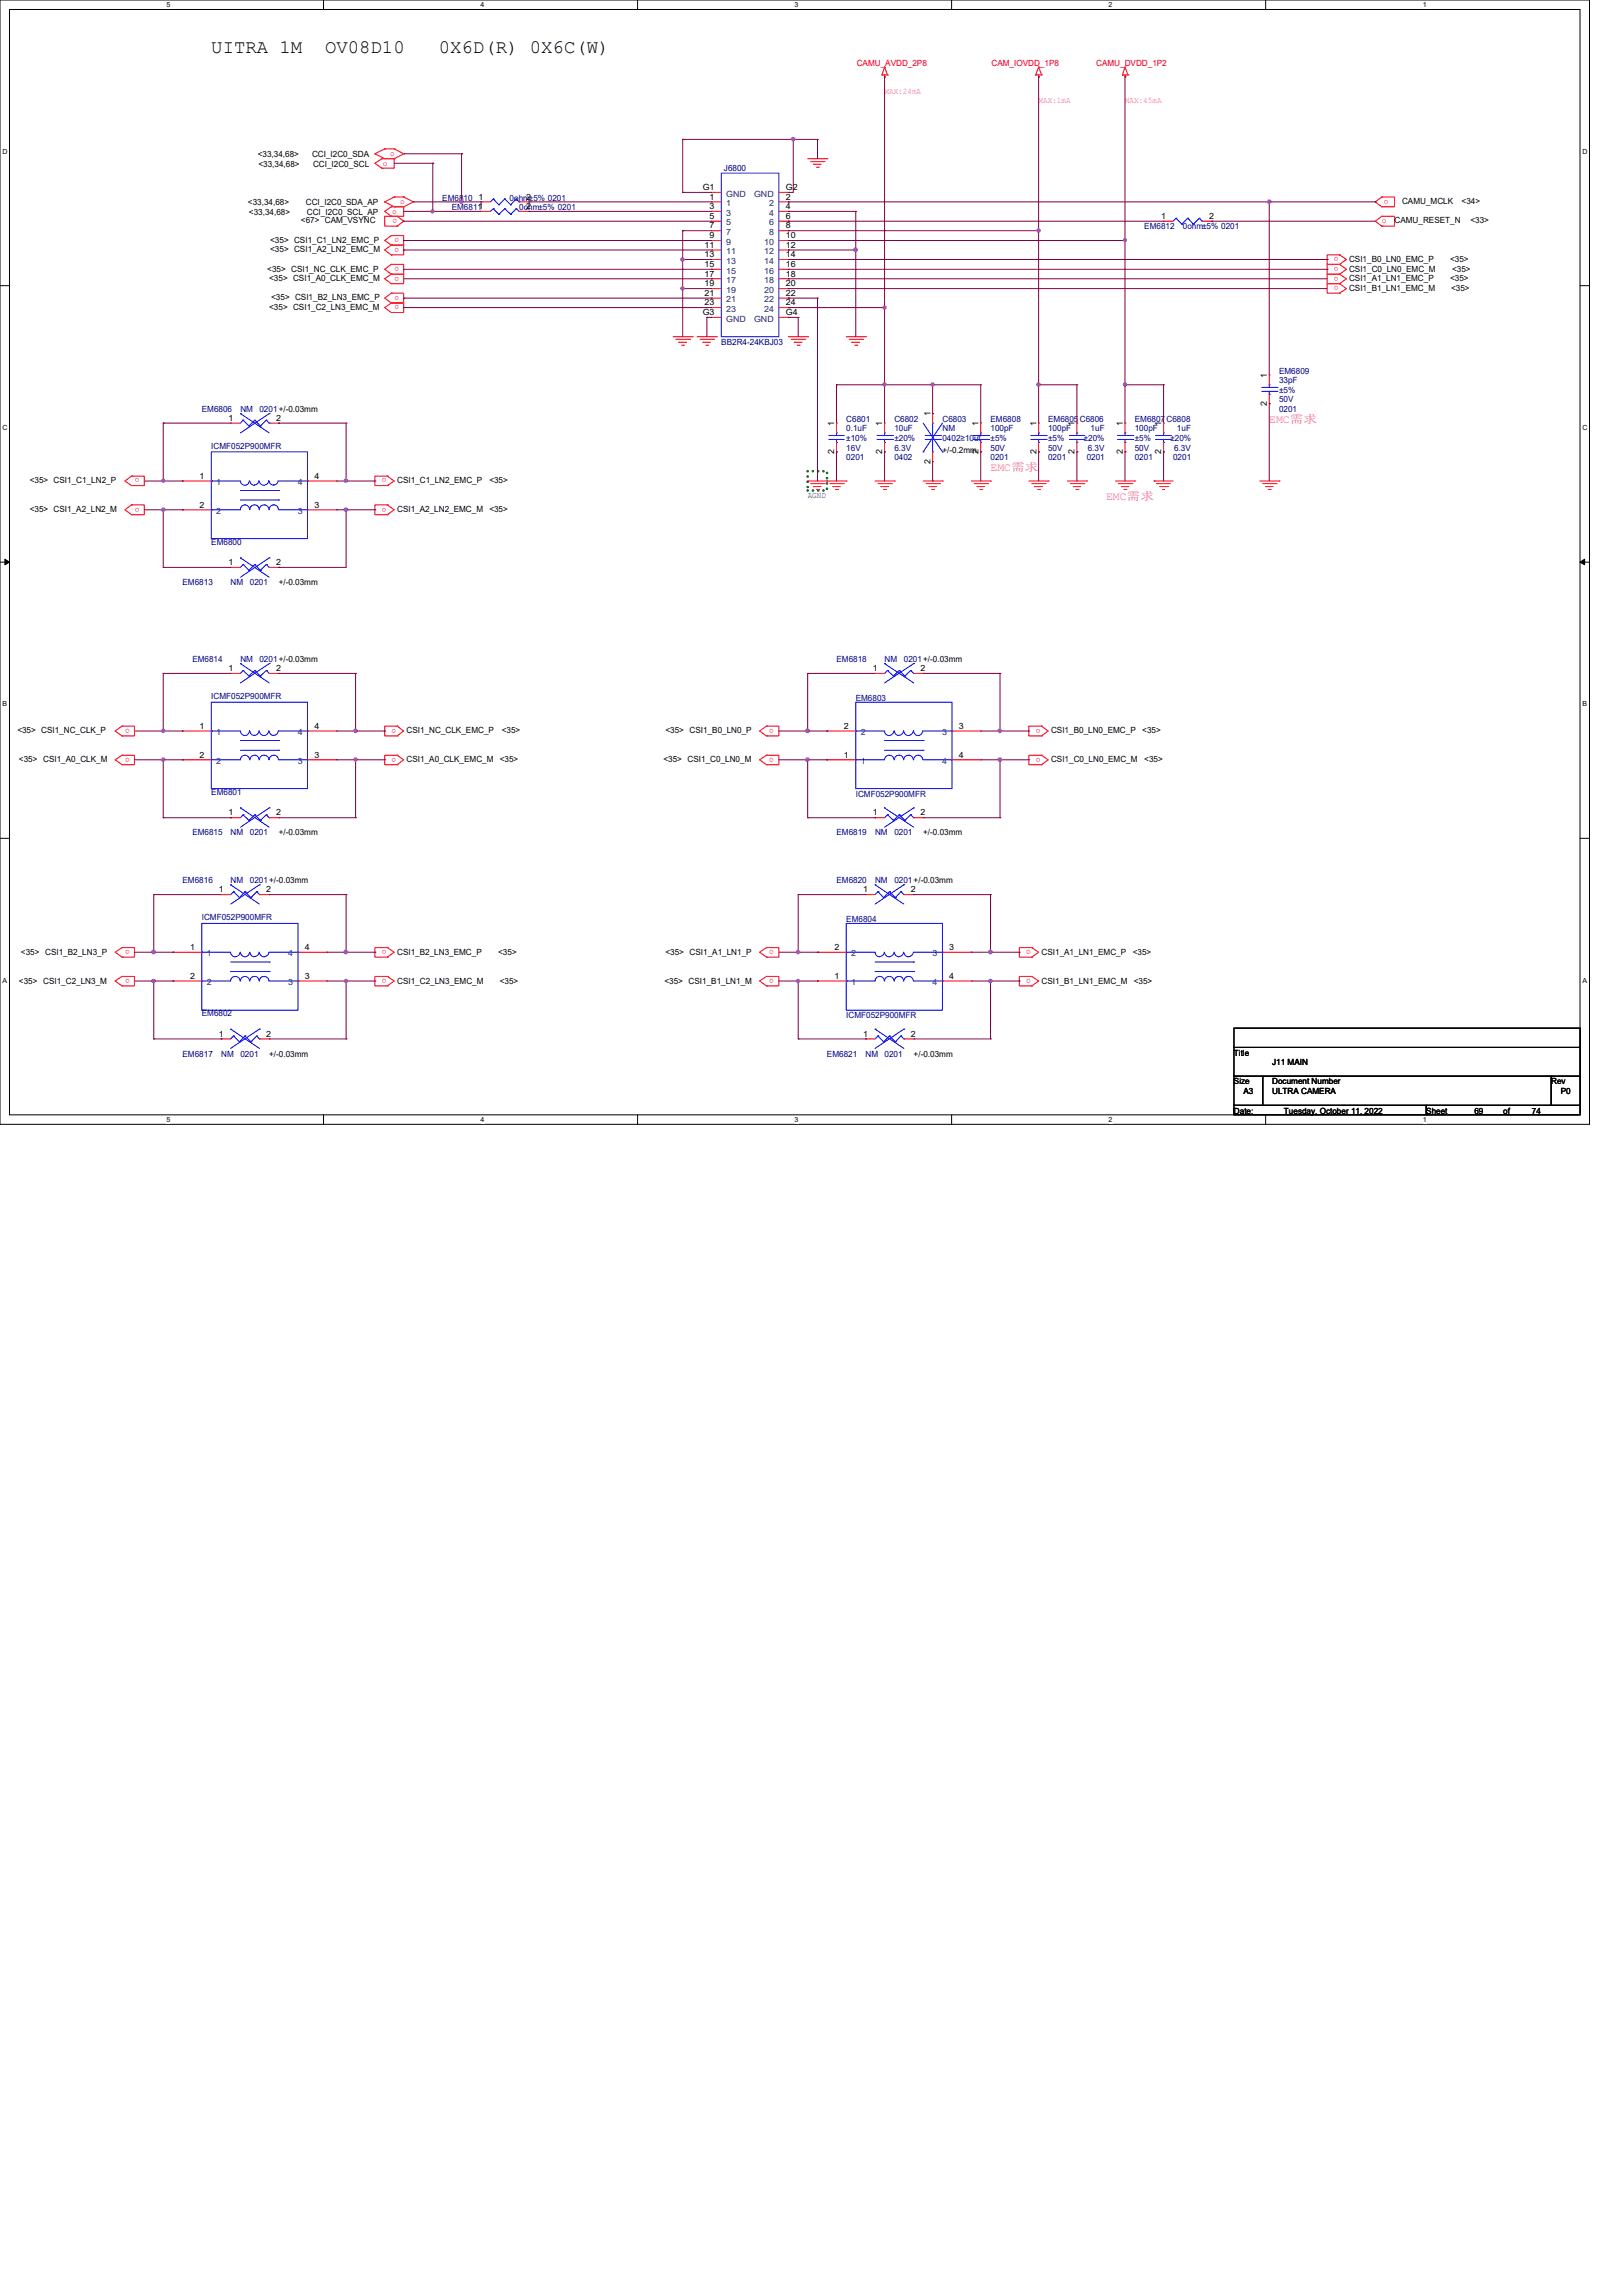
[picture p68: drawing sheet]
<svg xmlns="http://www.w3.org/2000/svg" width="210mm" height="297mm" viewBox="0 0 210 297" stroke-linecap="round" stroke-linejoin="round" font-family="sans-serif">
<defs><g id="words">
<g font-size="2.5">
<text x="27.3" y="6.9">UITRA 1M</text>
<text x="42.1" y="6.9">OV08D10</text>
<text x="56.8" y="6.9">0X6D(R) 0X6C(W)</text>
</g>
<g font-size="1.5" fill="#f0f">
<text x="164.3" y="54.7">EMC需需</text>
<text x="128.2" y="61">EMC需需</text>
<text x="143.1" y="64.7">EMC需需</text>
</g>
<g font-size="1.1" fill="#f00">
<text x="110.9" y="8.5">CAMU_AVDD_2P8</text>
<text x="128.3" y="8.5">CAM_IOVDD_1P8</text>
<text x="141.9" y="8.5">CAMU_DVDD_1P2</text>
<text x="49.5" y="21.5">o</text>
<text x="50.5" y="20.2">o</text>
<text x="50.8" y="27.7">o</text>
<text x="51.4" y="28.3" transform="rotate(-180 51.4 28.3)">o</text>
<text x="51.8" y="26.4">o</text>
<text x="178.8" y="28.9">o</text>
<text x="179.7" y="25.8" transform="rotate(-180 179.7 25.8)">o</text>
<text x="51.6" y="30.8" transform="rotate(-180 51.6 30.8)">o</text>
<text x="51.6" y="32" transform="rotate(-180 51.6 32)">o</text>
<text x="51.6" y="34.5" transform="rotate(-180 51.6 34.5)">o</text>
<text x="51.6" y="35.8" transform="rotate(-180 51.6 35.8)">o</text>
<text x="173.2" y="33.3" transform="rotate(-180 173.2 33.3)">o</text>
<text x="173.2" y="34.5" transform="rotate(-180 173.2 34.5)">o</text>
<text x="173.2" y="35.8" transform="rotate(-180 173.2 35.8)">o</text>
<text x="51.6" y="38.3" transform="rotate(-180 51.6 38.3)">o</text>
<text x="51.6" y="39.5" transform="rotate(-180 51.6 39.5)">o</text>
<text x="173.2" y="37" transform="rotate(-180 173.2 37)">o</text>
<text x="18" y="61.9" transform="rotate(-180 18 61.9)">o</text>
<text x="18" y="65.7" transform="rotate(-180 18 65.7)">o</text>
<text x="50" y="61.9" transform="rotate(-180 50 61.9)">o</text>
<text x="50" y="65.7" transform="rotate(-180 50 65.7)">o</text>
<text x="16.8" y="94.3" transform="rotate(-180 16.8 94.3)">o</text>
<text x="51.3" y="94.3" transform="rotate(-180 51.3 94.3)">o</text>
<text x="100.2" y="94.3" transform="rotate(-180 100.2 94.3)">o</text>
<text x="134.7" y="94.3" transform="rotate(-180 134.7 94.3)">o</text>
<text x="16.8" y="98" transform="rotate(-180 16.8 98)">o</text>
<text x="51.3" y="98" transform="rotate(-180 51.3 98)">o</text>
<text x="100.2" y="98" transform="rotate(-180 100.2 98)">o</text>
<text x="134.7" y="98" transform="rotate(-180 134.7 98)">o</text>
<text x="16.8" y="122.9" transform="rotate(-180 16.8 122.9)">o</text>
<text x="50" y="122.9" transform="rotate(-180 50 122.9)">o</text>
<text x="100.2" y="122.9" transform="rotate(-180 100.2 122.9)">o</text>
<text x="133.4" y="122.9" transform="rotate(-180 133.4 122.9)">o</text>
<text x="16.8" y="126.6" transform="rotate(-180 16.8 126.6)">o</text>
<text x="50" y="126.6" transform="rotate(-180 50 126.6)">o</text>
<text x="100.2" y="126.6" transform="rotate(-180 100.2 126.6)">o</text>
<text x="133.4" y="126.6" transform="rotate(-180 133.4 126.6)">o</text>
</g>
<g font-size="1.1" fill="#f0f">
<text x="114.5" y="12.1">MAX:24mA</text>
<text x="134.4" y="13.4">MAX:1mA</text>
<text x="145.6" y="13.4">MAX:45mA</text>
</g>
<g font-size="1.1">
<text x="33.4" y="20.3">&lt;33,34,68&gt;</text>
<text x="33.4" y="21.6">&lt;33,34,68&gt;</text>
<text x="40.4" y="20.3">CCI_I2C0_SDA</text>
<text x="40.5" y="21.6">CCI_I2C0_SCL</text>
<text x="32.1" y="26.5">&lt;33,34,68&gt;</text>
<text x="32.2" y="27.8">&lt;33,34,68&gt;</text>
<text x="38.9" y="28.9">&lt;67&gt; CAM_VSYNC</text>
<text x="39.6" y="26.5">CCI_I2C0_SDA_AP</text>
<text x="39.7" y="27.8">CCI_I2C0_SCL_AP</text>
<text x="61.9" y="25.8">1</text>
<text x="68.1" y="25.8">2</text>
<text x="68.1" y="27.1">2</text>
<text x="90.9" y="24.6">G1</text>
<text x="91.8" y="25.8">1</text>
<text x="91.8" y="27.1">3</text>
<text x="91.8" y="28.3">5</text>
<text x="91.8" y="29.5">7</text>
<text x="101.7" y="24.6">G2</text>
<text x="101.7" y="25.8">2</text>
<text x="101.7" y="27.1">4</text>
<text x="101.7" y="28.3">6</text>
<text x="101.7" y="29.5">8</text>
<text x="150.3" y="28.3">1</text>
<text x="156.5" y="28.3">2</text>
<text x="180.5" y="28.9">CAMU_RESET_N</text>
<text x="181.4" y="26.4">CAMU_MCLK</text>
<text x="189.1" y="26.4">&lt;34&gt;</text>
<text x="190.3" y="28.9">&lt;33&gt;</text>
<text x="34.6" y="35.1">&lt;35&gt; CSI1_NC_CLK_EMC_P</text>
<text x="35" y="31.4">&lt;35&gt; CSI1_C1_LN2_EMC_P</text>
<text x="35" y="32.6">&lt;35&gt; CSI1_A2_LN2_EMC_M</text>
<text x="91.2" y="32">11</text>
<text x="91.2" y="33.3">13</text>
<text x="91.2" y="34.5">15</text>
<text x="91.2" y="35.8">17</text>
<text x="91.8" y="30.8">9</text>
<text x="101.7" y="30.8">10</text>
<text x="101.7" y="32">12</text>
<text x="101.7" y="33.3">14</text>
<text x="101.7" y="34.5">16</text>
<text x="101.7" y="35.8">18</text>
<text x="174.6" y="33.9">CSI1_B0_LN0_EMC_P</text>
<text x="174.6" y="35.1">CSI1_C0_LN0_EMC_M</text>
<text x="187.7" y="33.9">&lt;35&gt;</text>
<text x="187.9" y="35.1">&lt;35&gt;</text>
<text x="34.8" y="36.4">&lt;35&gt; CSI1_A0_CLK_EMC_M</text>
<text x="34.8" y="40.1">&lt;35&gt; CSI1_C2_LN3_EMC_M</text>
<text x="35.1" y="38.9">&lt;35&gt; CSI1_B2_LN3_EMC_P</text>
<text x="90.9" y="40.8">G3</text>
<text x="91.2" y="37">19</text>
<text x="91.2" y="38.3">21</text>
<text x="91.2" y="39.5">23</text>
<text x="101.7" y="40.8">G4</text>
<text x="101.7" y="37">20</text>
<text x="101.7" y="38.3">22</text>
<text x="101.7" y="39.5">24</text>
<text x="174.6" y="36.4">CSI1_A1_LN1_EMC_P</text>
<text x="174.6" y="37.6">CSI1_B1_LN1_EMC_M</text>
<text x="187.7" y="36.4">&lt;35&gt;</text>
<text x="187.8" y="37.6">&lt;35&gt;</text>
<text x="120.4" y="53.8" transform="rotate(-90 120.4 53.8)">1</text>
<text x="164" y="52.5" transform="rotate(-90 164 52.5)">2</text>
<text x="164" y="48.9" transform="rotate(-90 164 48.9)">1</text>
<text x="29.6" y="54.4">1</text>
<text x="35.7" y="54.4">2</text>
<text x="107.9" y="58.8" transform="rotate(-90 107.9 58.8)">2</text>
<text x="107.9" y="55.1" transform="rotate(-90 107.9 55.1)">1</text>
<text x="114.2" y="58.8" transform="rotate(-90 114.2 58.8)">2</text>
<text x="114.2" y="55.1" transform="rotate(-90 114.2 55.1)">1</text>
<text x="120.4" y="60" transform="rotate(-90 120.4 60)">2</text>
<text x="122" y="58.5">+/-0.2mm</text>
<text x="126.6" y="58.8" transform="rotate(-90 126.6 58.8)">2</text>
<text x="126.6" y="55.1" transform="rotate(-90 126.6 55.1)">1</text>
<text x="134.1" y="58.8" transform="rotate(-90 134.1 58.8)">2</text>
<text x="134.1" y="55.1" transform="rotate(-90 134.1 55.1)">1</text>
<text x="139.1" y="58.8" transform="rotate(-90 139.1 58.8)">2</text>
<text x="139.1" y="55.1" transform="rotate(-90 139.1 55.1)">1</text>
<text x="145.3" y="58.8" transform="rotate(-90 145.3 58.8)">2</text>
<text x="145.3" y="55.1" transform="rotate(-90 145.3 55.1)">1</text>
<text x="150.3" y="58.8" transform="rotate(-90 150.3 58.8)">2</text>
<text x="150.3" y="55.1" transform="rotate(-90 150.3 55.1)">1</text>
<text x="3.9" y="62.5">&lt;35&gt; CSI1_C1_LN2_P</text>
<text x="25.8" y="61.9">1</text>
<text x="25.8" y="65.7">2</text>
<text x="40.7" y="65.7">3</text>
<text x="40.7" y="61.9">4</text>
<text x="51.4" y="62.5">CSI1_C1_LN2_EMC_P</text>
<text x="63.3" y="62.5">&lt;35&gt;</text>
<text x="3.9" y="66.3">&lt;35&gt; CSI1_A2_LN2_M</text>
<text x="51.4" y="66.3">CSI1_A2_LN2_EMC_M</text>
<text x="63.3" y="66.3">&lt;35&gt;</text>
<text x="29.6" y="73.1">1</text>
<text x="35.7" y="73.1">2</text>
<text x="36.1" y="75.7">+/-0.03mm</text>
<text x="29.6" y="86.8">1</text>
<text x="35.7" y="86.8">2</text>
<text x="112.9" y="86.8">1</text>
<text x="119.1" y="86.8">2</text>
<text x="2.2" y="94.9">&lt;35&gt; CSI1_NC_CLK_P</text>
<text x="25.8" y="94.3">1</text>
<text x="40.7" y="94.3">4</text>
<text x="52.6" y="94.9">CSI1_NC_CLK_EMC_P</text>
<text x="64.9" y="94.9">&lt;35&gt;</text>
<text x="86.1" y="94.9">&lt;35&gt; CSI1_B0_LN0_P</text>
<text x="109.2" y="94.3">2</text>
<text x="124.1" y="94.3">3</text>
<text x="136" y="94.9">CSI1_B0_LN0_EMC_P</text>
<text x="147.8" y="94.9">&lt;35&gt;</text>
<text x="2.5" y="98.6">&lt;35&gt; CSI1_A0_CLK_M</text>
<text x="25.8" y="98">2</text>
<text x="40.7" y="98">3</text>
<text x="52.6" y="98.6">CSI1_A0_CLK_EMC_M</text>
<text x="64.7" y="98.6">&lt;35&gt;</text>
<text x="85.9" y="98.6">&lt;35&gt; CSI1_C0_LN0_M</text>
<text x="109.2" y="98">1</text>
<text x="124.1" y="98">4</text>
<text x="136" y="98.6">CSI1_C0_LN0_EMC_M</text>
<text x="148.1" y="98.6">&lt;35&gt;</text>
<text x="29.6" y="105.5">1</text>
<text x="35.7" y="105.5">2</text>
<text x="112.9" y="105.5">1</text>
<text x="119.1" y="105.5">2</text>
<text x="36.1" y="108.1">+/-0.03mm</text>
<text x="119.5" y="108.1">+/-0.03mm</text>
<text x="28.3" y="115.4">1</text>
<text x="34.5" y="115.4">2</text>
<text x="111.7" y="115.4">1</text>
<text x="117.9" y="115.4">2</text>
<text x="2.7" y="123.5">&lt;35&gt; CSI1_B2_LN3_P</text>
<text x="24.6" y="122.9">1</text>
<text x="39.5" y="122.9">4</text>
<text x="51.4" y="123.5">CSI1_B2_LN3_EMC_P</text>
<text x="64.5" y="123.5">&lt;35&gt;</text>
<text x="86.1" y="123.5">&lt;35&gt; CSI1_A1_LN1_P</text>
<text x="108" y="122.9">2</text>
<text x="122.9" y="122.9">3</text>
<text x="134.8" y="123.5">CSI1_A1_LN1_EMC_P</text>
<text x="146.6" y="123.5">&lt;35&gt;</text>
<text x="2.5" y="127.3">&lt;35&gt; CSI1_C2_LN3_M</text>
<text x="24.6" y="126.6">2</text>
<text x="39.5" y="126.6">3</text>
<text x="51.4" y="127.3">CSI1_C2_LN3_EMC_M</text>
<text x="64.7" y="127.3">&lt;35&gt;</text>
<text x="86" y="127.3">&lt;35&gt; CSI1_B1_LN1_M</text>
<text x="108" y="126.6">1</text>
<text x="122.9" y="126.6">4</text>
<text x="134.8" y="127.3">CSI1_B1_LN1_EMC_M</text>
<text x="146.7" y="127.3">&lt;35&gt;</text>
<text x="28.3" y="134.1">1</text>
<text x="34.5" y="134.1">2</text>
<text x="34.8" y="136.7">+/-0.03mm</text>
<text x="111.7" y="134.1">1</text>
<text x="117.9" y="134.1">2</text>
<text x="118.2" y="136.7">+/-0.03mm</text>
<text x="159.7" y="136.6">Title</text>
<text x="164.6" y="137.8">J11 MAIN</text>
<text x="159.7" y="140.3">Size</text>
<text x="160.9" y="141.6">A3</text>
<text x="164.6" y="140.3">Document Number</text>
<text x="164.6" y="141.6">ULTRA CAMERA</text>
<text x="200.7" y="140.3">Rev</text>
<text x="202" y="141.6">P0</text>
<text x="159.7" y="144.1">Date:</text>
<text x="166.2" y="144.1">Tuesday, October 11, 2022</text>
<text x="184.6" y="144.1">Sheet</text>
<text x="190.8" y="144.1">69</text>
<text x="194.5" y="144.1">of</text>
<text x="198.2" y="144.1">74</text>
</g>
<g font-size="1.1" fill="#000080">
<text x="93.7" y="22.2">J6800</text>
<text x="57.2" y="26">EM6810</text>
<text x="58.5" y="27.2">EM68111</text>
<text x="66" y="26">0ohm±5% 0201</text>
<text x="67.2" y="27.2">0ohm±5% 0201</text>
<text x="148.1" y="29.7">EM6812</text>
<text x="153.1" y="29.7">0ohm±5% 0201</text>
<text x="93.3" y="44.6">BB2R4-24KBJ03</text>
<text x="26.1" y="53.3">EM6806</text>
<text x="31.1" y="53.3">NM</text>
<text x="33.6" y="53.3">0201+/-0.03mm</text>
<text x="165.5" y="48.3">EM6809</text>
<text x="165.5" y="49.6">33pF</text>
<text x="165.5" y="53.3">0201</text>
<text x="165.5" y="52.1">50V</text>
<text x="165.5" y="50.8">±5%</text>
<text x="27.3" y="58">ICMF052P900MFR</text>
<text x="109.5" y="54.6">C6801</text>
<text x="109.5" y="55.8">0.1uF</text>
<text x="109.5" y="59.5">0201</text>
<text x="109.5" y="58.3">16V</text>
<text x="109.5" y="57.1">±10%</text>
<text x="115.7" y="54.6">C6802</text>
<text x="115.7" y="55.8">10uF</text>
<text x="115.7" y="59.5">0402</text>
<text x="115.7" y="58.3">6.3V</text>
<text x="115.7" y="57.1">±20%</text>
<text x="122" y="54.6">C6803</text>
<text x="122" y="55.8">NM</text>
<text x="122" y="57.1">0402≥10uf</text>
<text x="128.2" y="54.6">EM6808</text>
<text x="128.2" y="55.8">100pF</text>
<text x="128.2" y="59.5">0201</text>
<text x="128.2" y="58.3">50V</text>
<text x="128.2" y="57.1">±5%</text>
<text x="135.6" y="54.6">EM6805</text>
<text x="135.6" y="55.8">100pF</text>
<text x="135.6" y="59.5">0201</text>
<text x="135.6" y="58.3">50V</text>
<text x="135.6" y="57.1">±5%</text>
<text x="139.7" y="54.6">C6806</text>
<text x="140.3" y="57.1">±20%</text>
<text x="140.6" y="59.5">0201</text>
<text x="140.8" y="58.3">6.3V</text>
<text x="141.1" y="55.8">1uF</text>
<text x="146.9" y="54.6">EM6807</text>
<text x="146.9" y="55.8">100pF</text>
<text x="146.9" y="59.5">0201</text>
<text x="146.9" y="58.3">50V</text>
<text x="146.9" y="57.1">±5%</text>
<text x="151" y="54.6">C6808</text>
<text x="151.5" y="57.1">±20%</text>
<text x="151.8" y="59.5">0201</text>
<text x="151.9" y="58.3">6.3V</text>
<text x="152.3" y="55.8">1uF</text>
<text x="27.3" y="70.5">EM6800</text>
<text x="23.6" y="75.7">EM6813</text>
<text x="29.8" y="75.7">NM</text>
<text x="32.3" y="75.7">0201</text>
<text x="24.9" y="85.7">EM6814</text>
<text x="31.1" y="85.7">NM</text>
<text x="33.6" y="85.7">0201+/-0.03mm</text>
<text x="108.2" y="85.7">EM6818</text>
<text x="114.5" y="85.7">NM</text>
<text x="117" y="85.7">0201+/-0.03mm</text>
<text x="27.3" y="90.4">ICMF052P900MFR</text>
<text x="110.7" y="90.6">EM6803</text>
<text x="27.3" y="102.9">EM6801</text>
<text x="110.7" y="103.1">ICMF052P900MFR</text>
<text x="24.9" y="108.1">EM6815</text>
<text x="29.8" y="108.1">NM</text>
<text x="32.3" y="108.1">0201</text>
<text x="108.2" y="108.1">EM6819</text>
<text x="113.2" y="108.1">NM</text>
<text x="115.7" y="108.1">0201</text>
<text x="23.6" y="114.3">EM6816</text>
<text x="26.1" y="119">ICMF052P900MFR</text>
<text x="29.8" y="114.3">NM</text>
<text x="32.3" y="114.3">0201+/-0.03mm</text>
<text x="108.2" y="114.3">EM6820</text>
<text x="109.5" y="119.3">EM6804</text>
<text x="113.2" y="114.3">NM</text>
<text x="115.7" y="114.3">0201+/-0.03mm</text>
<text x="26.1" y="131.5">EM6802</text>
<text x="109.5" y="131.7">ICMF052P900MFR</text>
<text x="23.6" y="136.7">EM6817</text>
<text x="28.6" y="136.7">NM</text>
<text x="31.1" y="136.7">0201</text>
<text x="107" y="136.7">EM6821</text>
<text x="112" y="136.7">NM</text>
<text x="114.5" y="136.7">0201</text>
</g>
<g font-size="1.1" fill="#004080">
<text x="94" y="26.7">1</text>
<text x="94" y="27.9">3</text>
<text x="94" y="29.2">5</text>
<text x="94" y="25.4">GND</text>
<text x="97.6" y="25.4">GND</text>
<text x="99.5" y="26.7">2</text>
<text x="99.5" y="27.9">4</text>
<text x="99.5" y="29.2">6</text>
<text x="94" y="30.4">7</text>
<text x="94" y="31.7">9</text>
<text x="94" y="32.9">11</text>
<text x="94" y="34.1">13</text>
<text x="94" y="35.4">15</text>
<text x="98.9" y="31.7">10</text>
<text x="98.9" y="32.9">12</text>
<text x="98.9" y="34.1">14</text>
<text x="98.9" y="35.4">16</text>
<text x="99.5" y="30.4">8</text>
<text x="94" y="36.6">17</text>
<text x="94" y="37.9">19</text>
<text x="94" y="39.1">21</text>
<text x="94" y="40.3">23</text>
<text x="94" y="41.6">GND</text>
<text x="97.6" y="41.6">GND</text>
<text x="98.9" y="36.6">18</text>
<text x="98.9" y="37.9">20</text>
<text x="98.9" y="39.1">22</text>
<text x="98.9" y="40.3">24</text>
<text x="28" y="62.8">1</text>
<text x="38.5" y="62.8">4</text>
<text x="28" y="66.5">2</text>
<text x="38.5" y="66.5">3</text>
<text x="28" y="95.1">1</text>
<text x="38.5" y="95.1">4</text>
<text x="111.4" y="95.1">2</text>
<text x="121.9" y="95.1">3</text>
<text x="28" y="98.8">2</text>
<text x="38.5" y="98.8">3</text>
<text x="111.4" y="98.8">1</text>
<text x="121.9" y="98.8">4</text>
<text x="26.8" y="123.7">1</text>
<text x="37.3" y="123.7">4</text>
<text x="110.2" y="123.7">2</text>
<text x="120.7" y="123.7">3</text>
<text x="26.8" y="127.5">2</text>
<text x="37.3" y="127.5">3</text>
<text x="110.2" y="127.5">1</text>
<text x="120.7" y="127.5">4</text>
</g>
<text font-size="1.1" fill="#008040" x="104.5" y="64.4">AGND</text>
<g font-size=".9">
<text x="21.5" y=".9">5</text>
<text x="62.2" y=".9">4</text>
<text x="102.8" y=".9">3</text>
<text x="143.5" y=".9">2</text>
<text x="184.1" y=".9">1</text>
<text x=".3" y="19.9">D</text>
<text x="204.8" y="19.9">D</text>
<text x=".3" y="55.6">C</text>
<text x="204.8" y="55.6">C</text>
<text x=".3" y="91.4">B</text>
<text x="204.8" y="91.4">B</text>
<text x=".3" y="127.1">A</text>
<text x="204.8" y="127.1">A</text>
<text x="21.5" y="145.2">5</text>
<text x="62.2" y="145.2">4</text>
<text x="102.8" y="145.2">3</text>
<text x="143.5" y="145.2">2</text>
<text x="184.1" y="145.2">1</text>
</g>
</g></defs>
<path d="M0 0h205.7v145.5h-205.7zM1.2 1.2h203.3v143h-203.3z" fill="none" stroke="#000" stroke-width=".13"/>
<g fill="#fff">
<path d="M21.5 .1h.6v1h-.6z"/>
<path d="M21.5 144.4h.6v1h-.6z"/>
</g>
<path d="M41.9 0v1.2M41.9 144.2v1.3" fill="none" stroke="#000" stroke-width=".13"/>
<g fill="#fff">
<path d="M62.2 .1h.5v1h-.5z"/>
<path d="M62.2 144.4h.5v1h-.5z"/>
</g>
<path d="M82.5 0v1.2M82.5 144.2v1.3" fill="none" stroke="#000" stroke-width=".13"/>
<g fill="#fff">
<path d="M102.8 .1h.5v1h-.5z"/>
<path d="M102.8 144.4h.5v1h-.5z"/>
</g>
<path d="M123.1 0v1.2M123.1 144.2v1.3" fill="none" stroke="#000" stroke-width=".13"/>
<g fill="#fff">
<path d="M143.5 .1h.5v1h-.5z"/>
<path d="M143.5 144.4h.5v1h-.5z"/>
</g>
<path d="M163.8 0v1.2M163.8 144.2v1.3" fill="none" stroke="#000" stroke-width=".13"/>
<g fill="#fff">
<path d="M184.1 .1h.5v1h-.5z"/>
<path d="M184.1 144.4h.5v1h-.5z"/>
<path d="M.3 19.1h.7v1h-.7z"/>
<path d="M204.8 19.1h.6v1h-.6z"/>
<path d="M.3 54.8h.7v1h-.7z"/>
<path d="M204.8 54.8h.6v1h-.6z"/>
</g>
<path d="M0 37h1.2M204.5 37h1.2" fill="none" stroke="#000" stroke-width=".13"/>
<g fill="#fff">
<path d="M.3 90.6h.6v1h-.6z"/>
<path d="M204.8 90.6h.6v1h-.6z"/>
</g>
<path d="M0 72.7h1.2M.6 72.3l.6 .4-.6 .4zM204.5 72.7l.6-.4v.8zM204.5 72.7h1.2" fill="none" stroke="#000" stroke-width=".13"/>
<path d="M.6 72.3l.6 .4-.6 .4zM204.5 72.7l.6-.4v.8z" fill="#000"/>
<g fill="#fff">
<path d="M.3 126.3h.6v1h-.6z"/>
<path d="M204.8 126.3h.6v1h-.6z"/>
</g>
<path d="M0 108.5h1.2M204.5 108.5h1.2M159.7 133h44.8v2.5h-44.8zM159.7 135.5h44.8v3.7h-44.8zM159.7 139.2h3.7v3.8h-3.7zM163.4 139.2h37.3v3.8h-37.3zM200.7 139.2h3.8v3.8h-3.8zM159.7 143h24.9v1.2h-24.9zM184.6 143h19.9v1.2h-19.9z" fill="none" stroke="#000" stroke-width=".13"/>
<path d="M104.5 61h2.5v2.5h-2.5z" fill="none" stroke="#008000" stroke-width=".34" stroke-dasharray="0 .7"/>
<g fill="none" stroke="#f00" stroke-width=".13">
<path d="M48.5 19.9h.1M48.5 19.9l1.3 .6M49.8 19.3h1.2M49.8 19.3h.1M49.8 19.3l-1.3 .6M51 19.3h.1M51 19.3l1.2 .6M52.2 19.9l-1.2 .6M52.2 19.9h.1M114.1 9.7h.1M114.1 9.7h.8M114.5 9.9h.1"/>
<path d="M114.5 8.7h.1M114.5 9.7v.2M114.5 8.7l-.4 1M114.5 8.7l.4 1M114.9 9.7h.1M134 9.7h.1M134 9.7h.8M134.4 8.7l.4 1M134.4 9.9h.1M134.4 8.7h.1M134.4 9.7v.2M134.4 8.7l-.4 1"/>
<path d="M134.8 9.7h.1M145.2 9.7h.8M145.2 9.7h.1M145.6 9.9h.1M145.6 8.7h.1M145.6 9.7v.2M145.6 8.7l.4 1M145.6 8.7l-.4 1M146 9.7h.1M49.4 20.5h.1M49.4 21.8h.1M49.4 20.5h1.6v1.3h-1.6"/>
<path d="M49.4 20.5l-.9 .6 .9 .7M49.8 20.5h.1M49.8 26.1h.1M49.8 20.5h1.2M49.8 26.1l1.2 .7M50.6 30.5l-.8 .6 .8 .6M50.6 31.7l-.8 .6 .8 .7M50.6 34.2l-.8 .6 .8 .7M50.6 35.5l-.8 .6 .8 .6M50.6 37.9l-.8 .7 .8 .6M50.6 39.2l-.8 .6 .8 .6M50.6 26.8l-.8 .5 .8 .7"/>
<path d="M50.6 31.7h.1M50.6 30.5h.1M50.6 30.5h1.6v1.2h-1.6M50.6 33h.1M50.6 31.7h1.6v1.3h-1.6M50.6 35.5h.1M50.6 34.2h.1M50.6 34.2h1.6v1.3h-1.6M50.6 36.7h.1M50.6 35.5h1.6v1.2h-1.6M50.6 39.2h.1M50.6 37.9h.1"/>
<path d="M50.6 37.9h1.6v1.3h-1.6M50.6 39.2h1.6v1.2h-1.6M50.6 26.8h.1M50.6 28h.1M50.6 26.8h1.6v1.2h-1.6M51 20.5h.1M51 25.5h.1M51 26.8h.1M51 25.5l-1.2 .6M51 26.8h1.2M51 25.5h1.2M51.4 29.3h.1"/>
<path d="M51.4 28h.1M51.4 28h-1.6v1.3h1.6M51.4 28l.8 .6-.8 .7M52.2 25.5l1.3 .6M52.2 25.5h.1M52.2 26.8h.1M53.5 26.1h.1M53.5 26.1l-1.3 .7M62.2 26.1h1.3M62.2 27.3h1.3M62.2 26.1h.1M62.2 27.3h.1"/>
<path d="M67.2 26.1h1.3M67.2 27.3h1.3M68.5 26.1h.1M68.5 27.3h.1M92.1 26.1h.1M92.1 27.3h.1M92.1 28.6h.1M92.1 29.8h.1M92.1 31.1h.1M92.1 32.3h.1M92.1 33.6h.1M92.1 34.8h.1"/>
<path d="M92.1 36.1h.1M92.1 37.3h.1M92.1 38.6h.1M92.1 39.8h.1M92.1 24.9h.1M92.1 26.1h1.2M92.1 28.6h1.2M92.1 27.3h1.2M92.1 29.8h1.2M92.1 31.1h1.2M92.1 32.3h1.2M92.1 33.6h1.2"/>
<path d="M92.1 34.8h1.2M92.1 36.1h1.2M92.1 37.3h1.2M92.1 38.6h1.2M92.1 39.8h1.2M92.1 24.9h1.2M100.8 26.1h1.2M100.8 28.6h1.2M100.8 27.3h1.2M100.8 29.8h1.2M100.8 31.1h1.2M100.8 32.3h1.2"/>
<path d="M100.8 33.6h1.2M100.8 34.8h1.2M100.8 36.1h1.2M100.8 37.3h1.2M100.8 38.6h1.2M100.8 39.8h1.2M100.8 24.9h1.2M102 26.1h.1M102 27.3h.1M102 28.6h.1M102 29.8h.1M102 31.1h.1"/>
<path d="M102 32.3h.1M102 33.6h.1M102 34.8h.1M102 36.1h.1M102 37.3h.1M102 38.6h.1M102 39.8h.1M102 24.9h.1M104.5 20.5h2.5M104.9 20.9h1.7M105.3 21.3h1M105.3 21.3h.1"/>
<path d="M105.7 21.6h.2M105.9 21.6h.1M106.6 20.9h.1M107 20.5h.1M150.6 28.6h1.2M150.6 28.6h.1M155.6 28.6h1.2M156.8 28.6h.1M173.4 33l.8 .6-.8 .6M173.4 34.2l.8 .6-.8 .7M173.4 35.5l.8 .6-.8 .6M173.4 36.7l.8 .6-.8 .6"/>
<path d="M173.4 34.2h.1M173.4 33h.1M173.4 33h-1.7v1.2h1.7M173.4 35.5h.1M173.4 34.2h-1.7v1.3h1.7M173.4 36.7h.1M173.4 35.5h-1.7v1.2h1.7M173.4 37.9h.1M173.4 36.7h-1.7v1.2h1.7M178.8 26.8h.1M178.8 25.5h.1M178.8 25.5h1.7v1.3h-1.7"/>
<path d="M178.8 28h.1M178.8 29.3h.1M178.8 28h1.7v1.3h-1.7M178.8 25.5l-.8 .6 .8 .7M178.8 28l-.8 .6 .8 .7M29.8 54.7h1.3M29.8 54.7h.1M34.8 54.7h1.3M36.1 54.7h.1M50.6 40.4h.1M87.1 43.6h2.5M87.5 43.9h1.7"/>
<path d="M87.8 44.3h1.1M87.8 44.3h.1M88.2 44.7h.3M88.5 44.7h.1M89.2 43.9h.1M89.6 43.6h.1M90.2 43.6h2.5M90.6 43.9h1.7M91 44.3h.9M91 44.3h.1M91.4 44.7h.2M91.6 44.7h.1"/>
<path d="M92.1 41.1h.1M92.1 41.1h1.2M92.3 43.9h.1M92.7 43.6h.1M100.8 41.1h1.2M102 41.1h.1M102 43.6h2.5M102.4 43.9h1.7M102.8 44.3h.1M102.8 44.3h1M103.2 44.7h.2M103.4 44.7h.1"/>
<path d="M104.1 43.9h.1M104.5 43.6h.1M108.2 54.7h.1M108.2 58.5h.1M108.2 54.7v1.3M108.2 57.2v1.3M109.5 43.6h2.5M109.9 43.9h1.7M110.2 44.3h.1M110.2 44.3h1.1M110.6 44.7h.3M110.9 44.7h.1"/>
<path d="M111.6 43.9h.1M112 43.6h.1M114.5 54.7h.1M114.5 58.5h.1M114.5 54.7v1.3M114.5 57.2v1.3M120.7 53.5h.1M120.7 59.7h.1M120.7 53.5v1.2M120.7 58.5v1.2M126.9 54.7h.1M126.9 58.5h.1"/>
<path d="M126.9 54.7v1.3M126.9 57.2v1.3M134.4 54.7h.1M134.4 58.5h.1M134.4 54.7v1.3M134.4 57.2v1.3M139.4 54.7h.1M139.4 58.5h.1M139.4 54.7v1.3M139.4 57.2v1.3M145.6 54.7h.1M145.6 58.5h.1"/>
<path d="M145.6 54.7v1.3M145.6 57.2v1.3M150.6 54.7h.1M150.6 58.5h.1M150.6 54.7v1.3M150.6 57.2v1.3M164.3 48.5h.1M164.3 52.2h.1M164.3 48.5v1.3M164.3 51v1.2M17 62.8h.1M17 61.6h.1"/>
<path d="M17 61.6h1.7v1.2h-1.7M17 66.6h.1M17 65.3h.1M17 65.3h1.7v1.3h-1.7M17 61.6l-.8 .6 .8 .6M17 65.3l-.8 .7 .8 .6M23.6 62.2h3.7M23.6 66h3.7M23.6 62.2h.1M23.6 66h.1M29.8 73.4h1.3M29.8 73.4h.1"/>
<path d="M34.8 73.4h1.3M36.1 73.4h.1M39.8 62.2h3.8M39.8 66h3.8M43.6 66h.1M43.6 62.2h.1M50.1 61.6l.9 .6-.9 .6M50.1 65.3l.9 .7-.9 .6M50.1 62.8h.1M50.1 61.6h.1M50.1 61.6h-1.6v1.2h1.6M50.1 66.6h.1"/>
<path d="M50.1 65.3h.1M50.1 65.3h-1.6v1.3h1.6M104.5 62.2h5M104.9 62.6h1.7M105.3 62.9h1M105.3 62.9h.1M105.7 63.3h.2M105.9 63.3h.1M106.6 62.6h.1M107 62.2h.1M107.4 62.6h1.7M107.8 62.9h.1"/>
<path d="M107.8 62.9h1M108.1 63.3h.3M108.4 63.3h.1M109.1 62.6h.1M109.5 62.2h.1M113.2 62.2h2.5M113.6 62.6h1.8M114 62.9h1M114 62.9h.1M114.3 63.3h.3M114.6 63.3h.1M115.4 62.6h.1"/>
<path d="M115.7 62.2h.1M119.5 62.2h2.5M119.8 62.6h1.8M120.2 62.9h.1M120.2 62.9h1M120.6 63.3h.2M120.8 63.3h.1M121.6 62.6h.1M122 62.2h.1M125.7 62.2h2.5M126.1 62.6h1.7M126.4 62.9h1"/>
<path d="M126.4 62.9h.1M126.8 63.3h.2M127 63.3h.1M127.8 62.6h.1M128.2 62.2h.1M133.1 62.2h2.5M133.5 62.6h1.8M133.9 62.9h.1M133.9 62.9h1M134.3 63.3h.2M134.5 63.3h.1M135.3 62.6h.1"/>
<path d="M135.6 62.2h.1M138.1 62.2h2.5M138.5 62.6h1.8M138.9 62.9h1M138.9 62.9h.1M139.2 63.3h.3M139.5 63.3h.1M140.3 62.6h.1M140.6 62.2h.1M144.4 62.2h2.5M144.7 62.6h1.8M145.1 62.9h.1"/>
<path d="M145.1 62.9h1M145.5 63.3h.2M145.7 63.3h.1M146.5 62.6h.1M146.9 62.2h.1M149.4 62.2h2.4M149.4 62.2h.1M149.7 62.6h.1M149.7 62.6h1.8M150.1 62.9h1M150.5 63.3h.1M150.5 63.3h.2"/>
<path d="M151.1 62.9h.1M163 62.2h2.5M163.4 62.6h1.7M163.8 62.9h1M163.8 62.9h.1M164.1 63.3h.3M164.4 63.3h.1M165.1 62.6h.1M165.5 62.2h.1M15.8 93.9l-.9 .7 .9 .6M15.8 97.7l-.9 .6 .9 .6M15.8 95.2h.1"/>
<path d="M15.8 93.9h.1M15.8 93.9h1.6v1.3h-1.6M15.8 98.9h.1M15.8 97.7h.1M15.8 97.7h1.6v1.2h-1.6M23.6 94.6h3.7M23.6 98.3h3.7M23.6 94.6h.1M23.6 98.3h.1M29.8 87.1h1.3M29.8 87.1h.1M34.8 87.1h1.3"/>
<path d="M36.1 87.1h.1M39.8 94.6h3.8M39.8 98.3h3.8M43.6 98.3h.1M43.6 94.6h.1M51.4 95.2h.1M51.4 93.9h.1M51.4 93.9h-1.6v1.3h1.6M51.4 98.9h.1M51.4 97.7h.1M51.4 97.7h-1.6v1.2h1.6M51.4 93.9l.8 .7-.8 .6"/>
<path d="M51.4 97.7l.8 .6-.8 .6M99.2 93.9l-.9 .7 .9 .6M99.2 97.7l-.9 .6 .9 .6M99.2 95.2h.1M99.2 93.9h.1M99.2 93.9h1.6v1.3h-1.6M99.2 98.9h.1M99.2 97.7h.1M99.2 97.7h1.6v1.2h-1.6M107 94.6h3.7M107 98.3h3.7M107 98.3h.1"/>
<path d="M107 94.6h.1M113.2 87.1h1.3M113.2 87.1h.1M118.2 87.1h1.3M119.5 87.1h.1M123.2 94.6h3.7M123.2 98.3h3.7M126.9 94.6h.1M126.9 98.3h.1M134.8 93.9l.8 .7-.8 .6M134.8 97.7l.8 .6-.8 .6M134.8 95.2h.1"/>
<path d="M134.8 93.9h.1M134.8 93.9h-1.7v1.3h1.7M134.8 98.9h.1M134.8 97.7h.1M134.8 97.7h-1.7v1.2h1.7M28.6 115.7h.1M28.6 115.7h1.2M29.8 105.8h1.3M29.8 105.8h.1M33.6 115.7h1.2M34.8 115.7h.1M34.8 105.8h1.3"/>
<path d="M36.1 105.8h.1M112 115.7h.1M112 115.7h1.2M113.2 105.8h1.3M113.2 105.8h.1M117 115.7h1.2M118.2 115.7h.1M118.2 105.8h1.3M119.5 105.8h.1M15.8 122.6l-.9 .6 .9 .6M15.8 126.3l-.9 .6 .9 .7M15.8 123.8h.1"/>
<path d="M15.8 122.6h.1M15.8 122.6h1.6v1.2h-1.6M15.8 127.6h.1M15.8 126.3h.1M15.8 126.3h1.6v1.3h-1.6M22.4 123.2h.1M22.4 126.9h.1M22.4 123.2h3.7M22.4 126.9h3.7M28.6 134.4h.1M28.6 134.4h1.2M33.6 134.4h1.2"/>
<path d="M34.8 134.4h.1M38.6 123.2h3.7M38.6 126.9h3.7M42.3 126.9h.1M42.3 123.2h.1M50.1 122.6l.9 .6-.9 .6M50.1 126.3l.9 .6-.9 .7M50.1 123.8h.1M50.1 122.6h.1M50.1 122.6h-1.6v1.2h1.6M50.1 127.6h.1M50.1 126.3h.1"/>
<path d="M50.1 126.3h-1.6v1.3h1.6M99.2 122.6l-.9 .6 .9 .6M99.2 126.3l-.9 .6 .9 .7M99.2 123.8h.1M99.2 122.6h.1M99.2 122.6h1.6v1.2h-1.6M99.2 127.6h.1M99.2 126.3h.1M99.2 126.3h1.6v1.3h-1.6M105.8 123.2h3.7M105.8 126.9h3.7M105.8 126.9h.1"/>
<path d="M105.8 123.2h.1M112 134.4h.1M112 134.4h1.2M117 134.4h1.2M118.2 134.4h.1M122 123.2h3.7M122 126.9h3.7M125.7 123.2h.1M125.7 126.9h.1M133.5 123.8h.1M133.5 122.6h.1M133.5 122.6h-1.6v1.2h1.6"/>
<path d="M133.5 127.6h.1M133.5 126.3h.1M133.5 126.3h-1.6v1.3h1.6M133.5 122.6l.9 .6-.9 .6M133.5 126.3l.9 .6-.9 .7"/>
</g>
<g fill="none" stroke="#00f" stroke-width=".13">
<path d="M63.8 25.7l-.3 .4M63.8 27l-.3 .3M63.8 25.7h.1M63.8 27h.1M63.8 25.7l.8 .8M63.8 27l.8 .7M64.6 26.5h.1M64.6 27.7h.1M65.3 25.7h.1M65.3 27h.1M65.3 25.7l.8 .8M65.3 27l.8 .7"/>
<path d="M65.3 25.7l-.7 .8M65.3 27l-.7 .7M66.1 26.5h.1M66.1 27.7h.1M66.8 25.7l-.7 .8M66.8 27l-.7 .7M66.8 25.7h.1M66.8 27h.1M66.8 25.7l.4 .4M66.8 27l.4 .3M67.2 26.1h.1M67.2 27.3h.1"/>
<path d="M93.3 22.4h7.5v21.2h-7.5zM152.2 28.2l-.4 .4M152.2 28.2h.1M152.2 28.2l.8 .8M153 29h.1M153.7 28.2l-.7 .8M153.7 28.2h.1M153.7 28.2l.7 .8M154.4 29h.1M155.2 28.2l-.8 .8M155.2 28.2h.1M155.2 28.2l.4 .4"/>
<path d="M155.6 28.6h.1M27.3 58.5h12.5v11.2h-12.5zM31.1 53.5l3.7 2.5M31.1 53.5h.1M31.5 54.4h.1M31.5 54.4l.7 .7M31.5 54.4l-.4 .3M32.2 55.1h.1M33 54.4h.1M33 54.4l.7 .7M33 54.4l-.8 .7M33.7 55.1h.1"/>
<path d="M34.5 54.4l-.8 .7M34.5 54.4h.1M34.5 54.4l.3 .3M34.8 54.7h.1M34.8 53.5h.1M34.8 53.5l-3.7 2.5M107.3 56.3h.1M107.3 56.9h.1M107.3 56.3h2M107.3 56.9h2M108.2 56h.1M108.2 57.2h.1"/>
<path d="M108.2 56v.3M108.2 56.9v.3M113.5 56.3h2M113.5 56.9h2M114.5 56h.1M114.5 57.2h.1M114.5 56v.3M114.5 56.9v.3M115.5 56.3h.1M115.5 56.9h.1M119.5 58.5h.1M119.5 54.7l2.5 3.8"/>
<path d="M119.7 56.3h2M119.7 56.9h2M120.7 54.7h.1M120.7 58.5h.1M120.7 54.7v1.6M120.7 56.9v1.6M121.7 56.3h.1M121.7 56.9h.1M122 58.5h.1M122 54.7l-2.5 3.8M125.9 56.3h2M125.9 56.9h2"/>
<path d="M126.9 56h.1M126.9 57.2h.1M126.9 56v.3M126.9 56.9v.3M127.9 56.3h.1M127.9 56.9h.1M133.4 56.3h2M133.4 56.9h2M134.4 56h.1M134.4 57.2h.1M134.4 56v.3M134.4 56.9v.3"/>
<path d="M135.4 56.3h.1M135.4 56.9h.1M138.4 56.3h2M138.4 56.9h2M138.4 56.3h.1M138.4 56.9h.1M139.4 56h.1M139.4 57.2h.1M139.4 56v.3M139.4 56.9v.3M144.6 56.3h2M144.6 56.9h2"/>
<path d="M145.6 56h.1M145.6 57.2h.1M145.6 56v.3M145.6 56.9v.3M146.6 56.3h.1M146.6 56.9h.1M149.6 56.3h.1M149.6 56.9h.1M149.6 56.3h2M149.6 56.9h2M150.6 56h.1M150.6 57.2h.1"/>
<path d="M150.6 56v.3M150.6 56.9v.3M163.3 50.1h2M163.3 50.6h2M164.3 49.8h.1M164.3 51h.1M164.3 49.8v.3M164.3 50.6v.4M165.3 50.1h.1M165.3 50.6h.1M27.3 66h.1M27.3 62.2h.1"/>
<path d="M31.1 72.2l3.7 2.5M31.1 72.2h.1M31.1 64.7h5M31.1 63.5h5M31.5 73h.1M31.5 73l.7 .8M31.5 73l-.4 .4M32.2 73.8h.1M32.3 62.2a.57 .57 0 0 1-.6 .6 .57 .57 0 0 1-.6-.6h-3.8M32.3 65.9a.59 .59 0 0 0-.6-.6 .59 .59 0 0 0-.6 .7h-3.8M33 73h.1M33 73l.7 .8"/>
<path d="M33 73l-.8 .8M33.5 62.2a.57 .57 0 0 1-.6 .6 .57 .57 0 0 1-.6-.6M33.5 65.9a.59 .59 0 0 0-.6-.6 .59 .59 0 0 0-.6 .7M33.7 73.8h.1M34.5 73l-.8 .8M34.5 73h.1M34.5 73l.3 .4M34.8 62.2a.59 .59 0 0 1-.6 .6 .59 .59 0 0 1-.6-.6M34.8 65.9a.61 .61 0 0 0-.6-.6 .61 .61 0 0 0-.6 .7M34.8 73.4h.1M34.8 72.2h.1M34.8 72.2l-3.7 2.5"/>
<path d="M36 62.2a.57 .57 0 0 1-.6 .6 .57 .57 0 0 1-.6-.6M36 65.9a.59 .59 0 0 0-.6-.6 .59 .59 0 0 0-.6 .7M36.1 64.7h.1M36.1 63.5h.1M36.1 66h3.7M36.1 62.2h3.7M39.8 66h.1M39.8 62.2h.1M27.3 90.8h12.5v11.2h-12.5zM27.3 98.3h.1M27.3 94.6h.1M27.3 98.3h3.8a.59 .59 0 0 1 .6-.6 .59 .59 0 0 1 .6 .6"/>
<path d="M31.1 85.9l3.7 2.4M31.1 85.9h.1M31.1 97.1h5M31.1 95.8h5M31.5 86.7h.1M31.5 86.7l.7 .8M31.5 86.7l-.4 .4M32.2 87.5h.1M32.3 94.5a.59 .59 0 0 1-.6 .7 .59 .59 0 0 1-.6-.6h-3.8M32.3 98.3a.59 .59 0 0 1 .6-.6 .59 .59 0 0 1 .6 .6M33 86.7h.1M33 86.7l.7 .8"/>
<path d="M33 86.7l-.8 .8M33.5 94.5a.6 .6 0 0 1-.4 .6 .6 .6 0 0 1-.7-.3l-.1-.2M33.6 98.3a.61 .61 0 0 1 .6-.6 .61 .61 0 0 1 .6 .6M33.7 87.5h.1M34.5 86.7l-.8 .8M34.5 86.7h.1M34.5 86.7l.3 .4M34.8 94.5a.61 .61 0 0 1-.6 .7 .61 .61 0 0 1-.6-.6M34.8 87.1h.1M34.8 85.9h.1M34.8 85.9l-3.7 2.4M34.8 98.3a.59 .59 0 0 1 .6-.6 .59 .59 0 0 1 .6 .6"/>
<path d="M36 94.5a.6 .6 0 0 1-.4 .6 .6 .6 0 0 1-.7-.3l-.1-.2M36.1 97.1h.1M36.1 95.8h.1M36.1 98.3h3.7M36.1 94.6h3.7M39.8 98.3h.1M39.8 94.6h.1M110.7 98.3h3.8a.61 .61 0 0 1 .6-.6 .61 .61 0 0 1 .6 .6M110.7 90.8h12.5v11.2h-12.5zM110.7 94.6h.1M110.7 98.3h.1M114.5 85.9h.1"/>
<path d="M114.5 97.1h5M114.5 95.8h5M114.5 85.9l3.7 2.4M114.9 86.7l-.4 .4M114.9 86.7h.1M114.9 86.7l.7 .8M115.6 87.5h.1M115.7 94.5a.61 .61 0 0 1-.6 .7 .61 .61 0 0 1-.6-.6h-3.8M115.7 98.3a.59 .59 0 0 1 .6-.6 .59 .59 0 0 1 .6 .6M116.4 86.7l-.8 .8M116.4 86.7h.1M116.4 86.7l.7 .8"/>
<path d="M116.9 94.5a.6 .6 0 0 1-.4 .6 .6 .6 0 0 1-.7-.3l-.1-.2M117 98.3a.61 .61 0 0 1 .6-.6 .61 .61 0 0 1 .6 .6M117.1 87.5h.1M117.9 86.7l-.8 .8M117.9 86.7h.1M117.9 86.7l.3 .4M118.2 94.5a.61 .61 0 0 1-.6 .7 .61 .61 0 0 1-.6-.6M118.2 85.9l-3.7 2.4M118.2 98.3a.59 .59 0 0 1 .6-.6 .59 .59 0 0 1 .6 .6M118.2 87.1h.1M118.2 85.9h.1M119.4 94.5a.59 .59 0 0 1-.5 .7 .59 .59 0 0 1-.7-.6"/>
<path d="M119.5 95.8h.1M119.5 97.1h.1M119.5 98.3h3.7M119.5 94.6h3.7M123.2 94.6h.1M123.2 98.3h.1M26.1 119.5h12.5v11.2h-12.5zM29.8 114.5l3.8 2.5M29.8 114.5h.1M30.2 115.4l-.4 .3M30.2 115.4h.1M30.2 115.4l.8 .7"/>
<path d="M31 116.1h.1M31.1 104.5l3.7 2.5M31.1 104.5h.1M31.5 105.4h.1M31.5 105.4l.7 .7M31.5 105.4l-.4 .4M31.7 115.4l-.7 .7M31.7 115.4h.1M31.7 115.4l.8 .7M32.2 106.1h.1M32.5 116.1h.1M33 105.4h.1"/>
<path d="M33 105.4l.7 .7M33 105.4l-.8 .7M33.2 115.4h.1M33.2 115.4l.4 .3M33.2 115.4l-.7 .7M33.6 115.7h.1M33.6 114.5h.1M33.6 114.5l-3.8 2.5M33.7 106.1h.1M34.5 105.4l-.8 .7M34.5 105.4h.1M34.5 105.4l.3 .4"/>
<path d="M34.8 105.8h.1M34.8 104.5h.1M34.8 104.5l-3.7 2.5M109.5 119.5h12.5v11.2h-12.5zM113.2 114.5l3.8 2.5M113.2 114.5h.1M113.6 115.4h.1M113.6 115.4l.7 .7M113.6 115.4l-.4 .3M114.3 116.1h.1M114.5 104.5h.1M114.5 104.5l3.7 2.5"/>
<path d="M114.9 105.4l-.4 .4M114.9 105.4h.1M114.9 105.4l.7 .7M115.1 115.4l-.8 .7M115.1 115.4h.1M115.1 115.4l.8 .7M115.6 106.1h.1M115.9 116.1h.1M116.4 105.4l-.8 .7M116.4 105.4h.1M116.4 105.4l.7 .7M116.6 115.4h.1"/>
<path d="M116.6 115.4l.4 .3M116.6 115.4l-.7 .7M117 115.7h.1M117 114.5h.1M117 114.5l-3.8 2.5M117.1 106.1h.1M117.9 105.4l-.8 .7M117.9 105.4h.1M117.9 105.4l.3 .4M118.2 104.5l-3.7 2.5M118.2 105.8h.1M118.2 104.5h.1"/>
<path d="M26.1 126.9h3.7a.61 .61 0 0 1 .7-.6 .61 .61 0 0 1 .6 .6M26.1 123.2h3.7a.61 .61 0 0 0 .7 .6 .61 .61 0 0 0 .6-.6M26.1 126.9h.1M26.1 123.2h.1M29.8 133.1l3.8 2.5M29.8 133.1h.1M29.8 125.7h5M29.8 124.5h5M30.2 134l-.4 .4M30.2 134h.1M30.2 134l.8 .8M31 134.8h.1"/>
<path d="M31.1 123.2a.59 .59 0 0 0 .6 .6 .59 .59 0 0 0 .6-.6M31.7 134l-.7 .8M31.7 134h.1M31.7 134l.8 .8M32.3 126.9a.59 .59 0 0 0-.6-.6 .59 .59 0 0 0-.6 .6M32.3 123.2a.59 .59 0 0 0 .5 .6 .59 .59 0 0 0 .6-.3l.1-.3M32.5 134.8h.1M33.2 134h.1M33.2 134l.4 .4M33.2 134l-.7 .8M33.5 126.9a.59 .59 0 0 0-.6-.6 .59 .59 0 0 0-.6 .6M33.6 123.2a.61 .61 0 0 0 .6 .6 .68 .68 0 0 0 .6-.6"/>
<path d="M33.6 134.4h.1M33.6 133.1h.1M33.6 133.1l-3.8 2.5M34.8 126.9a.61 .61 0 0 0-.6-.6 .61 .61 0 0 0-.6 .6M34.8 125.7h.1M34.8 124.5h.1M34.8 126.9h3.8M34.8 123.2h3.8M38.6 126.9h.1M38.6 123.2h.1M109.5 123.2h3.7a.59 .59 0 0 0 .6 .6 .59 .59 0 0 0 .6-.6M109.5 126.9h3.7a.59 .59 0 0 1 .6-.6 .59 .59 0 0 1 .6 .6"/>
<path d="M109.5 123.2h.1M109.5 126.9h.1M113.2 133.1l3.8 2.5M113.2 133.1h.1M113.2 125.7h5M113.2 124.5h5M113.6 134h.1M113.6 134l.7 .8M113.6 134l-.4 .4M114.3 134.8h.1M114.5 123.2a.61 .61 0 0 0 .6 .6 .61 .61 0 0 0 .6-.6M115.1 134l-.8 .8"/>
<path d="M115.1 134h.1M115.1 134l.8 .8M115.7 126.9a.61 .61 0 0 0-.6-.6 .61 .61 0 0 0-.6 .6M115.7 123.2a.59 .59 0 0 0 .6 .6 .59 .59 0 0 0 .6-.6M115.9 134.8h.1M116.6 134h.1M116.6 134l.4 .4M116.6 134l-.7 .8M116.9 126.9a.59 .59 0 0 0-.6-.6 .59 .59 0 0 0-.6 .6M117 123.2a.61 .61 0 0 0 .6 .6 .68 .68 0 0 0 .6-.6M117 134.4h.1M117 133.1h.1"/>
<path d="M117 133.1l-3.8 2.5M118.2 126.9a.61 .61 0 0 0-.6-.6 .61 .61 0 0 0-.6 .6M118.2 124.5h.1M118.2 125.7h.1M118.2 126.9h3.8M118.2 123.2h3.8M122 123.2h.1M122 126.9h.1"/>
</g>
<path d="M52.2 27.3h3.8M53.5 26.1h6.2M56 27.3h.1M59.7 26.1h.1" fill="none" stroke="#800040" stroke-width=".13"/>
<path d="M55.8 27.2h.3l.1 .1-.1 .2-.1 .1-.2-.1z" fill-rule="evenodd" fill="#f0f"/>
<path d="M55.8 27.2h.3l.1 .1-.1 .2-.1 .1-.2-.1z" fill="none" stroke="#f0f" stroke-width=".13"/>
<path d="M52.2 31.1h.1M52.2 32.3h.1M52.2 31.1h39.9M52.2 32.3h39.9M88.3 29.8h.1M88.3 33.6h.1M88.3 29.8v7.5M88.3 29.8h3.8M88.3 33.6h3.8" fill="none" stroke="#800040" stroke-width=".13"/>
<path d="M88.2 33.4h.3l.1 .2-.1 .1-.2 .1-.1-.1z" fill-rule="evenodd" fill="#f0f"/>
<path d="M88.2 33.4h.3l.1 .2-.1 .1-.2 .1-.1-.1z" fill="none" stroke="#f0f" stroke-width=".13"/>
<path d="M52.2 34.8h39.9M52.2 36.1h39.9M88.3 37.3h.1M88.3 37.3v6.3M88.3 37.3h3.8M92.1 34.8h.1M92.1 36.1h.1" fill="none" stroke="#800040" stroke-width=".13"/>
<path d="M88.2 37.1h.3l.1 .2-.1 .1-.2 .1-.1-.1z" fill-rule="evenodd" fill="#f0f"/>
<path d="M88.2 37.1h.3l.1 .2-.1 .1-.2 .1-.1-.1z" fill="none" stroke="#f0f" stroke-width=".13"/>
<path d="M114.5 9.9h.1M114.5 9.9v29.9M134.4 9.9h.1M134.4 9.9v19.9M145.6 9.9h.1M145.6 9.9v21.2M52.2 38.6h.1M52.2 39.8h.1M52.2 38.6h39.9M52.2 39.8h39.9M102 26.1h62.3M102 26.1h.1" fill="none" stroke="#800040" stroke-width=".13"/>
<path d="M164.1 25.9h.3l.1 .2-.1 .2h-.1h-.2z" fill-rule="evenodd" fill="#f0f"/>
<path d="M164.1 25.9h.3l.1 .2-.1 .2h-.1h-.2z" fill="none" stroke="#f0f" stroke-width=".13"/>
<path d="M102 27.3h.1M102 28.6h.1M102 29.8h.1M102 27.3h8.7M102 28.6h48.6M102 29.8h32.4" fill="none" stroke="#800040" stroke-width=".13"/>
<path d="M134.2 29.6h.3l.1 .2-.1 .2-.1 .1-.2-.1z" fill-rule="evenodd" fill="#f0f"/>
<path d="M134.2 29.6h.3l.1 .2-.1 .2-.1 .1-.2-.1z" fill="none" stroke="#f0f" stroke-width=".13"/>
<path d="M134.4 29.8h.1M134.4 29.8v20" fill="none" stroke="#800040" stroke-width=".13"/>
<path d="M134.2 49.6h.3l.1 .1-.1 .2-.1 .1-.2-.1z" fill-rule="evenodd" fill="#f0f"/>
<path d="M134.2 49.6h.3l.1 .1-.1 .2-.1 .1-.2-.1z" fill="none" stroke="#f0f" stroke-width=".13"/>
<path d="M102 31.1h.1M102 31.1h43.6" fill="none" stroke="#800040" stroke-width=".13"/>
<path d="M145.4 30.9h.3l.1 .2-.1 .1-.1 .1-.2-.1z" fill-rule="evenodd" fill="#f0f"/>
<path d="M145.4 30.9h.3l.1 .2-.1 .1-.1 .1-.2-.1z" fill="none" stroke="#f0f" stroke-width=".13"/>
<path d="M145.6 31.1h.1M145.6 31.1v18.7" fill="none" stroke="#800040" stroke-width=".13"/>
<path d="M145.4 49.6h.3l.1 .1-.1 .2-.1 .1-.2-.1z" fill-rule="evenodd" fill="#f0f"/>
<path d="M145.4 49.6h.3l.1 .1-.1 .2-.1 .1-.2-.1z" fill="none" stroke="#f0f" stroke-width=".13"/>
<path d="M102 32.3h.1M102 32.3h8.7" fill="none" stroke="#800040" stroke-width=".13"/>
<path d="M110.5 32.1h.4l.1 .2-.1 .2-.2 .1-.2-.1z" fill-rule="evenodd" fill="#f0f"/>
<path d="M110.5 32.1h.4l.1 .2-.1 .2-.2 .1-.2-.1z" fill="none" stroke="#f0f" stroke-width=".13"/>
<path d="M102 39.8h12.5M102 36.1h.1M102 37.3h.1M102 38.6h.1M102 39.8h.1M102 33.6h69.7M102 34.8h69.7M102 36.1h69.7M102 37.3h69.7M102 38.6h3.8M171.7 33.6h.1M171.7 34.8h.1" fill="none" stroke="#800040" stroke-width=".13"/>
<path d="M114.3 39.6h.3l.1 .2-.1 .1-.1 .1-.2-.1z" fill-rule="evenodd" fill="#f0f"/>
<path d="M114.3 39.6h.3l.1 .2-.1 .1-.1 .1-.2-.1z" fill="none" stroke="#f0f" stroke-width=".13"/>
<path d="M114.5 39.8h.1M114.5 39.8v14.9M114.5 49.8h.1M114.5 49.8h6.2" fill="none" stroke="#800040" stroke-width=".13"/>
<path d="M120.5 49.6h.3l.1 .1-.1 .2-.1 .1-.2-.1z" fill-rule="evenodd" fill="#f0f"/>
<path d="M120.5 49.6h.3l.1 .1-.1 .2-.1 .1-.2-.1z" fill="none" stroke="#f0f" stroke-width=".13"/>
<path d="M114.3 49.6h.3l.1 .1-.1 .2-.1 .1-.2-.1z" fill-rule="evenodd" fill="#f0f"/>
<path d="M114.3 49.6h.3l.1 .1-.1 .2-.1 .1-.2-.1z" fill="none" stroke="#f0f" stroke-width=".13"/>
<g fill="none" stroke="#800040" stroke-width=".13">
<path d="M88.3 18h.1M88.3 18h17.5M102.7 18h.1M102.7 18v6.9h-.7M105.8 18h.1M105.8 18v2.5M102 24.9h.1M120.7 53.5h.1M120.7 49.8v3.7M134.4 49.8h5M134.4 49.8h.1M134.4 58.5h.1"/>
<path d="M134.4 49.8v4.9M134.4 58.5v3.7M139.4 49.8h.1M139.4 58.5h.1M139.4 49.8v4.9M139.4 58.5v3.7M145.6 49.8h.1M145.6 58.5h.1M145.6 49.8v4.9M145.6 58.5v3.7M150.6 49.8h.1M150.6 58.5h.1"/>
<path d="M150.6 49.8v4.9M150.6 58.5v3.7M164.3 52.2h.1M164.3 52.2v10"/>
</g>
<path d="M102.5 17.8h.3l.1 .2-.1 .2h-.2h-.1z" fill-rule="evenodd" fill="#f0f"/>
<path d="M102.5 17.8h.3l.1 .2-.1 .2h-.2h-.1z" fill="none" stroke="#f0f" stroke-width=".13"/>
<g fill="none" stroke="#800040" stroke-width=".13">
<path d="M52.2 19.9h7.5M59.7 19.9h.1M88.3 18h.1M88.3 18v6.9M51 21.1h5M52.2 28.6h.1M52.2 28.6h39.9M56 21.1h.1M68.5 26.1h.1M68.5 27.3h.1M68.5 26.1h23.6M68.5 27.3h23.6"/>
<path d="M88.3 24.9h.1M88.3 24.9h3.8M105.8 38.6h.1M105.8 38.6v23.6M110.7 27.3h.1M110.7 32.3h.1M110.7 27.3v16.3M156.8 28.6h.1M156.8 28.6h21.2M164.3 26.1h.1M164.3 26.1v22.4M164.3 26.1h13.7"/>
<path d="M178 26.1h.1M21.1 54.7h.1M21.1 54.7v7.5M21.1 54.7h8.7M91.5 41.1h.6M91.5 41.1h.1M91.5 41.1v2.5M102 41.1h.1M102 41.1h1.3M103.3 41.1h.1M103.3 41.1v2.5M114.5 58.5h.1"/>
<path d="M114.5 58.5v3.7M120.7 49.8h6.2M120.7 49.8h.1M126.9 49.8h.1M126.9 58.5h.1M126.9 49.8v4.9M126.9 58.5v3.7M145.6 49.8h.1M145.6 49.8h5M18.7 62.2h2.4M18.7 66h2.4M21.1 62.2h.1"/>
<path d="M21.1 66h.1"/>
</g>
<path d="M21 62h.3v.2v.1l-.2 .1-.1-.1z" fill-rule="evenodd" fill="#f0f"/>
<path d="M21 62h.3v.2v.1l-.2 .1-.1-.1z" fill="none" stroke="#f0f" stroke-width=".13"/>
<path d="M21.1 73.4h.1M21.1 66h.1M21.1 62.2h2.5M21.1 66v7.4M21.1 66h2.5M21.1 73.4h8.7M23.6 62.2h.1M23.6 66h.1" fill="none" stroke="#800040" stroke-width=".13"/>
<path d="M21 65.8h.3v.1v.2l-.2 .1-.1-.1z" fill-rule="evenodd" fill="#f0f"/>
<path d="M21 65.8h.3v.1v.2l-.2 .1-.1-.1z" fill="none" stroke="#f0f" stroke-width=".13"/>
<path d="M43.6 62.2h1.2M43.6 66h1.2M44.8 62.2h.1M44.8 66h.1" fill="none" stroke="#800040" stroke-width=".13"/>
<path d="M44.6 65.8h.3l.1 .1-.1 .2-.2 .1-.1-.1z" fill-rule="evenodd" fill="#f0f"/>
<path d="M44.6 65.8h.3l.1 .1-.1 .2-.2 .1-.1-.1z" fill="none" stroke="#f0f" stroke-width=".13"/>
<path d="M36.1 54.7h.1M36.1 54.7h8.7M44.8 54.7h.1M44.8 54.7v7.5M36.1 73.4h.1M44.8 66h.1M44.8 66v7.4h-8.7M44.8 66h3.7M48.5 66h.1" fill="none" stroke="#800040" stroke-width=".13"/>
<path d="M44.6 62h.3l.1 .2-.1 .1-.2 .1-.1-.1z" fill-rule="evenodd" fill="#f0f"/>
<path d="M44.6 62h.3l.1 .2-.1 .1-.2 .1-.1-.1z" fill="none" stroke="#f0f" stroke-width=".13"/>
<g fill="none" stroke="#800040" stroke-width=".13">
<path d="M44.8 62.2h3.7M48.5 62.2h.1M17.4 94.6h3.7M17.4 98.3h3.7M21.1 94.6h.1M21.1 98.3h.1M21.1 87.1h.1M21.1 87.1v7.5M21.1 87.1h8.7M43.6 94.6h2.4M43.6 98.3h2.4M46 94.6h.1"/>
<path d="M46 98.3h.1"/>
</g>
<path d="M21 94.4h.3v.1v.2l-.2 .1-.1-.1z" fill-rule="evenodd" fill="#f0f"/>
<path d="M21 94.4h.3v.1v.2l-.2 .1-.1-.1z" fill="none" stroke="#f0f" stroke-width=".13"/>
<path d="M21.1 94.6h2.5M21.1 98.3v7.5M23.6 94.6h.1M21.1 105.8h.1" fill="none" stroke="#800040" stroke-width=".13"/>
<path d="M21 98.1h.3v.2v.1l-.2 .1-.1-.1z" fill-rule="evenodd" fill="#f0f"/>
<path d="M21 98.1h.3v.2v.1l-.2 .1-.1-.1z" fill="none" stroke="#f0f" stroke-width=".13"/>
<path d="M21.1 98.3h2.5M23.6 98.3h.1M46 98.3h.1M46 98.3v7.5M21.1 105.8h8.7M29.8 105.8h.1M36.1 105.8h9.9M46 105.8h.1" fill="none" stroke="#800040" stroke-width=".13"/>
<path d="M45.9 98.1h.3v.2v.1l-.2 .1-.1-.1z" fill-rule="evenodd" fill="#f0f"/>
<path d="M45.9 98.1h.3v.2v.1l-.2 .1-.1-.1z" fill="none" stroke="#f0f" stroke-width=".13"/>
<path d="M36.1 87.1h9.9M46 87.1h.1M46 94.6h.1M46 98.3h3.8M46 87.1v7.5M49.8 98.3h.1" fill="none" stroke="#800040" stroke-width=".13"/>
<path d="M45.9 94.4h.3v.1v.2l-.2 .1-.1-.1z" fill-rule="evenodd" fill="#f0f"/>
<path d="M45.9 94.4h.3v.1v.2l-.2 .1-.1-.1z" fill="none" stroke="#f0f" stroke-width=".13"/>
<path d="M46 94.6h3.8M49.8 94.6h.1M19.9 115.7h8.7M19.9 115.7h.1M19.9 115.7v7.5M19.9 123.2h.1" fill="none" stroke="#800040" stroke-width=".13"/>
<path d="M19.7 123h.3l.1 .1-.1 .2-.1 .1-.2-.1z" fill-rule="evenodd" fill="#f0f"/>
<path d="M19.7 123h.3l.1 .1-.1 .2-.1 .1-.2-.1z" fill="none" stroke="#f0f" stroke-width=".13"/>
<path d="M34.8 115.7h10M44.8 115.7h.1M44.8 115.7v7.5M44.8 123.2h.1" fill="none" stroke="#800040" stroke-width=".13"/>
<path d="M44.6 123h.3l.1 .1-.1 .2-.2 .1-.1-.1z" fill-rule="evenodd" fill="#f0f"/>
<path d="M44.6 123h.3l.1 .1-.1 .2-.2 .1-.1-.1z" fill="none" stroke="#f0f" stroke-width=".13"/>
<path d="M19.9 134.4h.1M19.9 123.2h2.5M19.9 126.9v7.5M22.4 123.2h.1M42.3 123.2h6.2M44.8 123.2h.1M48.5 123.2h.1" fill="none" stroke="#800040" stroke-width=".13"/>
<path d="M19.7 126.8h.3l.1 .1-.1 .2h-.1h-.2z" fill-rule="evenodd" fill="#f0f"/>
<path d="M19.7 126.8h.3l.1 .1-.1 .2h-.1h-.2z" fill="none" stroke="#f0f" stroke-width=".13"/>
<path d="M19.9 126.9h2.5M22.4 126.9h.1M42.3 126.9h6.2M44.8 126.9h.1M44.8 126.9v7.5M48.5 126.9h.1" fill="none" stroke="#800040" stroke-width=".13"/>
<path d="M44.6 126.8h.3l.1 .1-.1 .2h-.2h-.1z" fill-rule="evenodd" fill="#f0f"/>
<path d="M44.6 126.8h.3l.1 .1-.1 .2h-.2h-.1z" fill="none" stroke="#f0f" stroke-width=".13"/>
<g fill="none" stroke="#800040" stroke-width=".13">
<path d="M104.5 87.1h.1M104.5 94.6h.1M104.5 87.1v7.5M104.5 87.1h8.7M119.5 87.1h9.9M129.4 87.1h.1M129.4 94.6h.1M129.4 87.1v7.5M17.4 123.2h2.5M17.4 126.9h2.5M19.9 123.2h.1M19.9 126.9h.1"/>
<path d="M19.9 134.4h8.7M28.6 134.4h.1M34.8 134.4h10M44.8 134.4h.1"/>
</g>
<path d="M129.2 94.4h.3l.1 .1-.1 .2-.1 .1-.2-.1z" fill-rule="evenodd" fill="#f0f"/>
<path d="M129.2 94.4h.3l.1 .1-.1 .2-.1 .1-.2-.1z" fill="none" stroke="#f0f" stroke-width=".13"/>
<path d="M100.8 94.6h3.7M104.5 94.6h.1" fill="none" stroke="#800040" stroke-width=".13"/>
<path d="M104.3 94.4h.4v.1v.2l-.2 .1-.2-.1z" fill-rule="evenodd" fill="#f0f"/>
<path d="M104.3 94.4h.4v.1v.2l-.2 .1-.2-.1z" fill="none" stroke="#f0f" stroke-width=".13"/>
<path d="M100.8 98.3h3.7M104.5 98.3h.1M104.5 94.6h2.5M107 94.6h.1M126.9 94.6h6.2M129.4 94.6h.1M133.1 94.6h.1" fill="none" stroke="#800040" stroke-width=".13"/>
<path d="M104.3 98.1h.4v.2v.1l-.2 .1-.2-.1z" fill-rule="evenodd" fill="#f0f"/>
<path d="M104.3 98.1h.4v.2v.1l-.2 .1-.2-.1z" fill="none" stroke="#f0f" stroke-width=".13"/>
<path d="M107 98.3h.1M107 98.3h-2.5v7.5M126.9 98.3h6.2M129.4 98.3h.1M133.1 98.3h.1M104.5 105.8h.1" fill="none" stroke="#800040" stroke-width=".13"/>
<path d="M129.2 98.1h.3l.1 .2-.1 .1-.1 .1-.2-.1z" fill-rule="evenodd" fill="#f0f"/>
<path d="M129.2 98.1h.3l.1 .2-.1 .1-.1 .1-.2-.1z" fill="none" stroke="#f0f" stroke-width=".13"/>
<g fill="none" stroke="#800040" stroke-width=".13">
<path d="M129.4 98.3h.1M129.4 98.3v7.5M103.3 115.7h.1M103.3 115.7v7.5M103.3 115.7h8.7M104.5 105.8h8.7M113.2 105.8h.1M118.2 115.7h10M119.5 105.8h9.9M128.2 115.7h.1M128.2 115.7v7.5M129.4 105.8h.1"/>
<path d="M100.8 123.2h5M103.3 123.2h.1M105.8 123.2h.1M128.2 123.2h.1"/>
</g>
<path d="M103.1 123h.3l.1 .1-.1 .2-.1 .1-.2-.1z" fill-rule="evenodd" fill="#f0f"/>
<path d="M103.1 123h.3l.1 .1-.1 .2-.1 .1-.2-.1z" fill="none" stroke="#f0f" stroke-width=".13"/>
<path d="M125.7 123.2h6.2M128.2 123.2h.1M131.9 123.2h.1" fill="none" stroke="#800040" stroke-width=".13"/>
<path d="M128 123h.3l.1 .1-.1 .2-.2 .1-.1-.1z" fill-rule="evenodd" fill="#f0f"/>
<path d="M128 123h.3l.1 .1-.1 .2-.2 .1-.1-.1z" fill="none" stroke="#f0f" stroke-width=".13"/>
<path d="M100.8 126.9h5M103.3 126.9h.1M105.8 126.9h.1" fill="none" stroke="#800040" stroke-width=".13"/>
<path d="M103.1 126.8h.3l.1 .1-.1 .2h-.1h-.2z" fill-rule="evenodd" fill="#f0f"/>
<path d="M103.1 126.8h.3l.1 .1-.1 .2h-.1h-.2z" fill="none" stroke="#f0f" stroke-width=".13"/>
<path d="M103.3 134.4h.1M103.3 126.9v7.5M125.7 126.9h6.2M128.2 126.9h.1M131.9 126.9h.1" fill="none" stroke="#800040" stroke-width=".13"/>
<path d="M128 126.8h.3l.1 .1-.1 .2h-.2h-.1z" fill-rule="evenodd" fill="#f0f"/>
<path d="M128 126.8h.3l.1 .1-.1 .2h-.2h-.1z" fill="none" stroke="#f0f" stroke-width=".13"/>
<g fill="none" stroke="#800040" stroke-width=".13">
<path d="M59.7 19.9h.1M59.7 19.9v6.2M56 27.3h6.2M56 21.1h.1M56 27.3h.1M56 21.1v6.2M108.2 49.8h.1M108.2 58.5h.1M108.2 49.8v4.9M108.2 58.5v3.7M108.2 49.8h6.3M114.5 49.8h.1"/>
<path d="M120.7 59.7v2.5M120.7 62.2h.1M103.3 134.4h8.7M112 134.4h.1M118.2 134.4h10M128.2 126.9h.1M128.2 134.4h.1M128.2 126.9v7.5"/>
</g>
<path d="M59.5 25.9h.4v.2v.2h-.2h-.2z" fill-rule="evenodd" fill="#f0f"/>
<path d="M59.5 25.9h.4v.2v.2h-.2h-.2z" fill="none" stroke="#f0f" stroke-width=".13"/>
<path d="M59.7 26.1h2.5M62.2 26.1h.1" fill="none" stroke="#800040" stroke-width=".13"/>
<path d="M55.8 27.2h.3l.1 .1-.1 .2-.1 .1-.2-.1z" fill-rule="evenodd" fill="#f0f"/>
<path d="M55.8 27.2h.3l.1 .1-.1 .2-.1 .1-.2-.1z" fill="none" stroke="#f0f" stroke-width=".13"/>
<path d="M88.2 33.4h.3l.1 .2-.1 .1-.2 .1-.1-.1z" fill-rule="evenodd" fill="#f0f"/>
<path d="M88.2 33.4h.3l.1 .2-.1 .1-.2 .1-.1-.1z" fill="none" stroke="#f0f" stroke-width=".13"/>
<path d="M88.2 37.1h.3l.1 .2-.1 .1-.2 .1-.1-.1z" fill-rule="evenodd" fill="#f0f"/>
<path d="M88.2 37.1h.3l.1 .2-.1 .1-.2 .1-.1-.1z" fill="none" stroke="#f0f" stroke-width=".13"/>
<path d="M164.1 25.9h.3l.1 .2-.1 .2h-.1h-.2z" fill-rule="evenodd" fill="#f0f"/>
<path d="M164.1 25.9h.3l.1 .2-.1 .2h-.1h-.2z" fill="none" stroke="#f0f" stroke-width=".13"/>
<path d="M134.2 29.6h.3l.1 .2-.1 .2-.1 .1-.2-.1z" fill-rule="evenodd" fill="#f0f"/>
<path d="M134.2 29.6h.3l.1 .2-.1 .2-.1 .1-.2-.1z" fill="none" stroke="#f0f" stroke-width=".13"/>
<path d="M134.2 49.6h.3l.1 .1-.1 .2-.1 .1-.2-.1z" fill-rule="evenodd" fill="#f0f"/>
<path d="M134.2 49.6h.3l.1 .1-.1 .2-.1 .1-.2-.1z" fill="none" stroke="#f0f" stroke-width=".13"/>
<path d="M145.4 30.9h.3l.1 .2-.1 .1-.1 .1-.2-.1z" fill-rule="evenodd" fill="#f0f"/>
<path d="M145.4 30.9h.3l.1 .2-.1 .1-.1 .1-.2-.1z" fill="none" stroke="#f0f" stroke-width=".13"/>
<path d="M145.4 49.6h.3l.1 .1-.1 .2-.1 .1-.2-.1z" fill-rule="evenodd" fill="#f0f"/>
<path d="M145.4 49.6h.3l.1 .1-.1 .2-.1 .1-.2-.1z" fill="none" stroke="#f0f" stroke-width=".13"/>
<path d="M110.5 32.1h.4l.1 .2-.1 .2-.2 .1-.2-.1z" fill-rule="evenodd" fill="#f0f"/>
<path d="M110.5 32.1h.4l.1 .2-.1 .2-.2 .1-.2-.1z" fill="none" stroke="#f0f" stroke-width=".13"/>
<path d="M114.3 39.6h.3l.1 .2-.1 .1-.1 .1-.2-.1z" fill-rule="evenodd" fill="#f0f"/>
<path d="M114.3 39.6h.3l.1 .2-.1 .1-.1 .1-.2-.1z" fill="none" stroke="#f0f" stroke-width=".13"/>
<path d="M120.5 49.6h.3l.1 .1-.1 .2-.1 .1-.2-.1z" fill-rule="evenodd" fill="#f0f"/>
<path d="M120.5 49.6h.3l.1 .1-.1 .2-.1 .1-.2-.1z" fill="none" stroke="#f0f" stroke-width=".13"/>
<path d="M114.3 49.6h.3l.1 .1-.1 .2-.1 .1-.2-.1z" fill-rule="evenodd" fill="#f0f"/>
<path d="M114.3 49.6h.3l.1 .1-.1 .2-.1 .1-.2-.1z" fill="none" stroke="#f0f" stroke-width=".13"/>
<path d="M102.5 17.8h.3l.1 .2-.1 .2h-.2h-.1z" fill-rule="evenodd" fill="#f0f"/>
<path d="M102.5 17.8h.3l.1 .2-.1 .2h-.2h-.1z" fill="none" stroke="#f0f" stroke-width=".13"/>
<path d="M21 62h.3v.2v.1l-.2 .1-.1-.1z" fill-rule="evenodd" fill="#f0f"/>
<path d="M21 62h.3v.2v.1l-.2 .1-.1-.1z" fill="none" stroke="#f0f" stroke-width=".13"/>
<path d="M21 65.8h.3v.1v.2l-.2 .1-.1-.1z" fill-rule="evenodd" fill="#f0f"/>
<path d="M21 65.8h.3v.1v.2l-.2 .1-.1-.1z" fill="none" stroke="#f0f" stroke-width=".13"/>
<path d="M44.6 65.8h.3l.1 .1-.1 .2-.2 .1-.1-.1z" fill-rule="evenodd" fill="#f0f"/>
<path d="M44.6 65.8h.3l.1 .1-.1 .2-.2 .1-.1-.1z" fill="none" stroke="#f0f" stroke-width=".13"/>
<path d="M44.6 62h.3l.1 .2-.1 .1-.2 .1-.1-.1z" fill-rule="evenodd" fill="#f0f"/>
<path d="M44.6 62h.3l.1 .2-.1 .1-.2 .1-.1-.1z" fill="none" stroke="#f0f" stroke-width=".13"/>
<path d="M21 94.4h.3v.1v.2l-.2 .1-.1-.1z" fill-rule="evenodd" fill="#f0f"/>
<path d="M21 94.4h.3v.1v.2l-.2 .1-.1-.1z" fill="none" stroke="#f0f" stroke-width=".13"/>
<path d="M21 98.1h.3v.2v.1l-.2 .1-.1-.1z" fill-rule="evenodd" fill="#f0f"/>
<path d="M21 98.1h.3v.2v.1l-.2 .1-.1-.1z" fill="none" stroke="#f0f" stroke-width=".13"/>
<path d="M45.9 98.1h.3v.2v.1l-.2 .1-.1-.1z" fill-rule="evenodd" fill="#f0f"/>
<path d="M45.9 98.1h.3v.2v.1l-.2 .1-.1-.1z" fill="none" stroke="#f0f" stroke-width=".13"/>
<path d="M45.9 94.4h.3v.1v.2l-.2 .1-.1-.1z" fill-rule="evenodd" fill="#f0f"/>
<path d="M45.9 94.4h.3v.1v.2l-.2 .1-.1-.1z" fill="none" stroke="#f0f" stroke-width=".13"/>
<path d="M19.7 123h.3l.1 .1-.1 .2-.1 .1-.2-.1z" fill-rule="evenodd" fill="#f0f"/>
<path d="M19.7 123h.3l.1 .1-.1 .2-.1 .1-.2-.1z" fill="none" stroke="#f0f" stroke-width=".13"/>
<path d="M44.6 123h.3l.1 .1-.1 .2-.2 .1-.1-.1z" fill-rule="evenodd" fill="#f0f"/>
<path d="M44.6 123h.3l.1 .1-.1 .2-.2 .1-.1-.1z" fill="none" stroke="#f0f" stroke-width=".13"/>
<path d="M19.7 126.8h.3l.1 .1-.1 .2h-.1h-.2z" fill-rule="evenodd" fill="#f0f"/>
<path d="M19.7 126.8h.3l.1 .1-.1 .2h-.1h-.2z" fill="none" stroke="#f0f" stroke-width=".13"/>
<path d="M44.6 126.8h.3l.1 .1-.1 .2h-.2h-.1z" fill-rule="evenodd" fill="#f0f"/>
<path d="M44.6 126.8h.3l.1 .1-.1 .2h-.2h-.1z" fill="none" stroke="#f0f" stroke-width=".13"/>
<path d="M129.2 94.4h.3l.1 .1-.1 .2-.1 .1-.2-.1z" fill-rule="evenodd" fill="#f0f"/>
<path d="M129.2 94.4h.3l.1 .1-.1 .2-.1 .1-.2-.1z" fill="none" stroke="#f0f" stroke-width=".13"/>
<path d="M104.3 94.4h.4v.1v.2l-.2 .1-.2-.1z" fill-rule="evenodd" fill="#f0f"/>
<path d="M104.3 94.4h.4v.1v.2l-.2 .1-.2-.1z" fill="none" stroke="#f0f" stroke-width=".13"/>
<path d="M104.3 98.1h.4v.2v.1l-.2 .1-.2-.1z" fill-rule="evenodd" fill="#f0f"/>
<path d="M104.3 98.1h.4v.2v.1l-.2 .1-.2-.1z" fill="none" stroke="#f0f" stroke-width=".13"/>
<path d="M129.2 98.1h.3l.1 .2-.1 .1-.1 .1-.2-.1z" fill-rule="evenodd" fill="#f0f"/>
<path d="M129.2 98.1h.3l.1 .2-.1 .1-.1 .1-.2-.1z" fill="none" stroke="#f0f" stroke-width=".13"/>
<path d="M103.1 123h.3l.1 .1-.1 .2-.1 .1-.2-.1z" fill-rule="evenodd" fill="#f0f"/>
<path d="M103.1 123h.3l.1 .1-.1 .2-.1 .1-.2-.1z" fill="none" stroke="#f0f" stroke-width=".13"/>
<path d="M128 123h.3l.1 .1-.1 .2-.2 .1-.1-.1z" fill-rule="evenodd" fill="#f0f"/>
<path d="M128 123h.3l.1 .1-.1 .2-.2 .1-.1-.1z" fill="none" stroke="#f0f" stroke-width=".13"/>
<path d="M103.1 126.8h.3l.1 .1-.1 .2h-.1h-.2z" fill-rule="evenodd" fill="#f0f"/>
<path d="M103.1 126.8h.3l.1 .1-.1 .2h-.1h-.2z" fill="none" stroke="#f0f" stroke-width=".13"/>
<path d="M128 126.8h.3l.1 .1-.1 .2h-.2h-.1z" fill-rule="evenodd" fill="#f0f"/>
<path d="M128 126.8h.3l.1 .1-.1 .2h-.2h-.1z" fill="none" stroke="#f0f" stroke-width=".13"/>
<path d="M59.5 25.9h.4v.2v.2h-.2h-.2z" fill-rule="evenodd" fill="#f0f"/>
<path d="M59.5 25.9h.4v.2v.2h-.2h-.2z" fill="none" stroke="#f0f" stroke-width=".13"/>
<use href="#words"/>
</svg>
